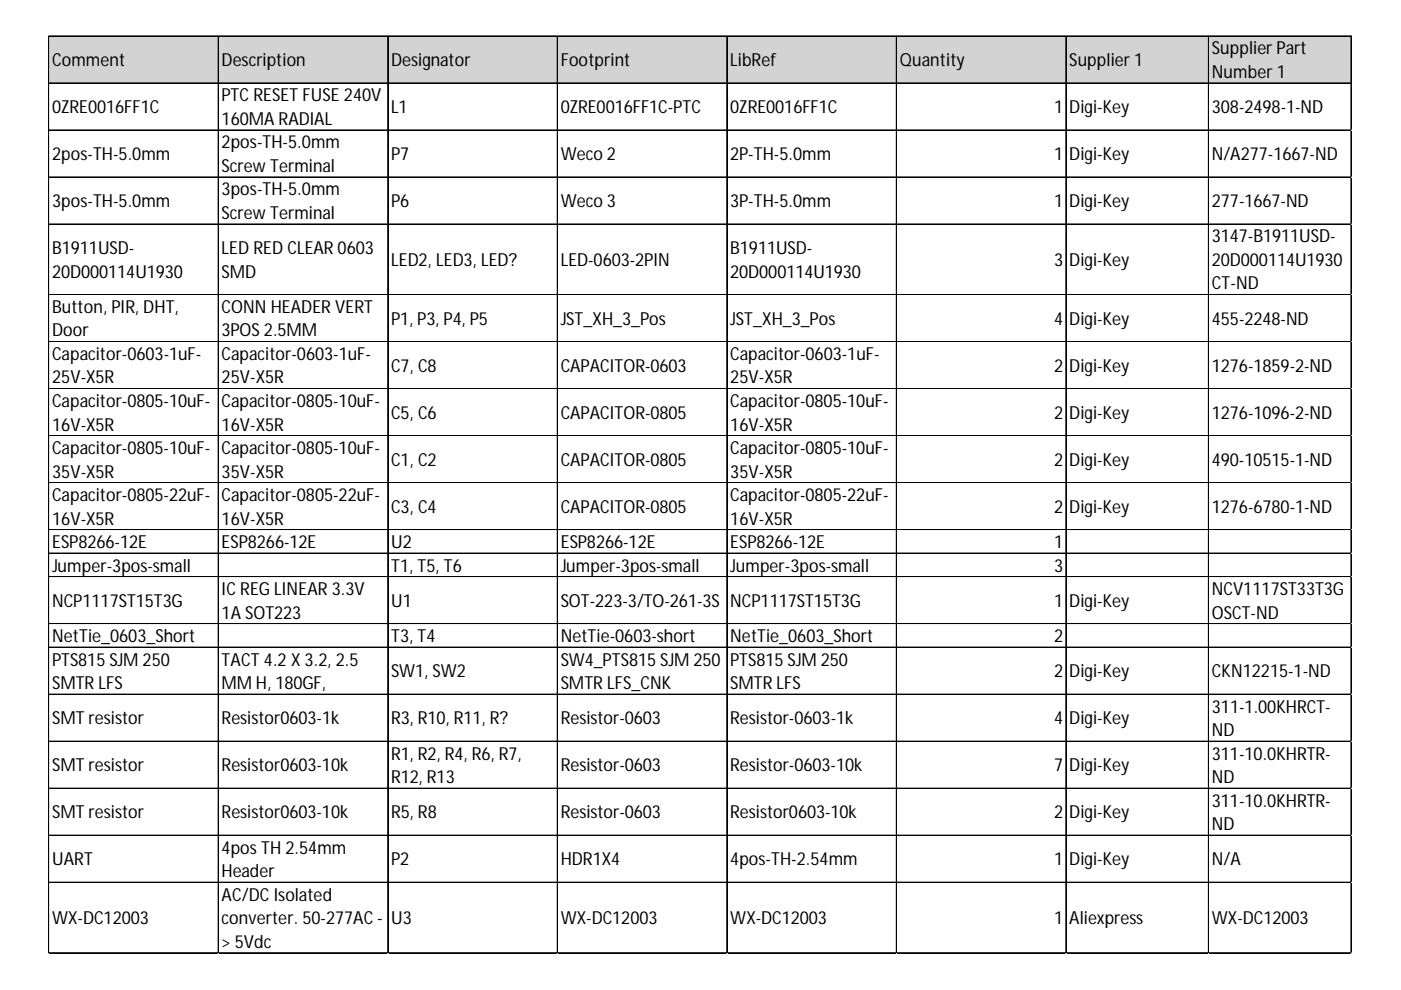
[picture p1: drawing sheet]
<svg xmlns="http://www.w3.org/2000/svg" width="297mm" height="210mm" viewBox="0 0 297 210" stroke-linecap="round" stroke-linejoin="round" font-family="sans-serif">
<defs><g id="words">
<g font-size="3.8">
<text x="256.9" y="11.5">Supplier Part</text>
<text x="11" y="14">Comment</text>
<text x="47" y="14">Description</text>
<text x="82.9" y="14">Designator</text>
<text x="118.9" y="14">Footprint</text>
<text x="154.8" y="14">LibRef</text>
<text x="190.8" y="14">Quantity</text>
<text x="226.7" y="14">Supplier 1</text>
<text x="256.9" y="16.5">Number 1</text>
<text x="11" y="24">0ZRE0016FF1C</text>
<text x="47" y="21.5">PTC RESET FUSE 240V</text>
<text x="82.9" y="24">L1</text>
<text x="118.9" y="24">0ZRE0016FF1C-PTC</text>
<text x="154.8" y="24">0ZRE0016FF1C</text>
<text x="223.5" y="24">1</text>
<text x="226.7" y="24">Digi-Key</text>
<text x="256.9" y="24">308-2498-1-ND</text>
<text x="47" y="26.5">160MA RADIAL</text>
<text x="11" y="34">2pos-TH-5.0mm</text>
<text x="47" y="31.5">2pos-TH-5.0mm</text>
<text x="82.9" y="34">P7</text>
<text x="118.9" y="34">Weco 2</text>
<text x="154.8" y="34">2P-TH-5.0mm</text>
<text x="223.5" y="34">1</text>
<text x="226.7" y="34">Digi-Key</text>
<text x="256.9" y="34">N/A277-1667-ND</text>
<text x="47" y="36.5">ScrewTerminal</text>
<text x="47" y="41.4">3pos-TH-5.0mm</text>
<text x="11" y="43.9">3pos-TH-5.0mm</text>
<text x="47" y="46.4">ScrewTerminal</text>
<text x="82.9" y="43.9">P6</text>
<text x="118.9" y="43.9">Weco 3</text>
<text x="154.8" y="43.9">3P-TH-5.0mm</text>
<text x="223.5" y="43.9">1</text>
<text x="226.7" y="43.9">Digi-Key</text>
<text x="256.9" y="43.9">277-1667-ND</text>
<text x="11" y="53.9">B1911USD-</text>
<text x="47" y="53.9">LED RED CLEAR 0603</text>
<text x="154.8" y="53.9">B1911USD-</text>
<text x="256.9" y="51.4">3147-B1911USD-</text>
<text x="11" y="58.9">20D000114U1930</text>
<text x="47" y="58.9">SMD</text>
<text x="82.9" y="56.4">LED2, LED3, LED?</text>
<text x="118.9" y="56.4">LED-0603-2PIN</text>
<text x="154.8" y="58.9">20D000114U1930</text>
<text x="223.5" y="56.4">3</text>
<text x="226.7" y="56.4">Digi-Key</text>
<text x="256.9" y="56.4">20D000114U1930</text>
<text x="256.9" y="61.4">CT-ND</text>
<text x="11" y="66.4">Button, PIR, DHT,</text>
<text x="11" y="71.3">Door</text>
<text x="47" y="66.4">CONN HEADER VERT</text>
<text x="47" y="71.3">3POS 2.5MM</text>
<text x="82.9" y="68.8">P1, P3, P4, P5</text>
<text x="118.9" y="68.8">JST_XH_3_Pos</text>
<text x="154.8" y="68.8">JST_XH_3_Pos</text>
<text x="223.5" y="68.8">4</text>
<text x="226.7" y="68.8">Digi-Key</text>
<text x="256.9" y="68.8">455-2248-ND</text>
<text x="11" y="76.3">Capacitor-0603-1uF-</text>
<text x="47" y="76.3">Capacitor-0603-1uF-</text>
<text x="154.8" y="76.3">Capacitor-0603-1uF-</text>
<text x="11" y="81.3">25V-X5R</text>
<text x="47" y="81.3">25V-X5R</text>
<text x="82.9" y="78.8">C7, C8</text>
<text x="118.9" y="78.8">CAPACITOR-0603</text>
<text x="154.8" y="81.3">25V-X5R</text>
<text x="223.5" y="78.8">2</text>
<text x="226.7" y="78.8">Digi-Key</text>
<text x="256.9" y="78.8">1276-1859-2-ND</text>
<text x="11" y="86.3">Capacitor-0805-10uF-</text>
<text x="47" y="86.3">Capacitor-0805-10uF-</text>
<text x="82.9" y="88.8">C5, C6</text>
<text x="118.9" y="88.8">CAPACITOR-0805</text>
<text x="154.8" y="86.3">Capacitor-0805-10uF-</text>
<text x="223.5" y="88.8">2</text>
<text x="226.7" y="88.8">Digi-Key</text>
<text x="256.9" y="88.8">1276-1096-2-ND</text>
<text x="11" y="91.3">16V-X5R</text>
<text x="47" y="91.3">16V-X5R</text>
<text x="154.8" y="91.3">16V-X5R</text>
<text x="11" y="96.3">Capacitor-0805-10uF-</text>
<text x="11" y="101.2">35V-X5R</text>
<text x="47" y="96.3">Capacitor-0805-10uF-</text>
<text x="47" y="101.2">35V-X5R</text>
<text x="82.9" y="98.8">C1, C2</text>
<text x="118.9" y="98.8">CAPACITOR-0805</text>
<text x="154.8" y="96.3">Capacitor-0805-10uF-</text>
<text x="154.8" y="101.2">35V-X5R</text>
<text x="223.5" y="98.8">2</text>
<text x="226.7" y="98.8">Digi-Key</text>
<text x="256.9" y="98.8">490-10515-1-ND</text>
<text x="11" y="106.2">Capacitor-0805-22uF-</text>
<text x="47" y="106.2">Capacitor-0805-22uF-</text>
<text x="154.8" y="106.2">Capacitor-0805-22uF-</text>
<text x="11" y="111.2">16V-X5R</text>
<text x="47" y="111.2">16V-X5R</text>
<text x="82.9" y="108.7">C3, C4</text>
<text x="118.9" y="108.7">CAPACITOR-0805</text>
<text x="154.8" y="111.2">16V-X5R</text>
<text x="223.5" y="108.7">2</text>
<text x="226.7" y="108.7">Digi-Key</text>
<text x="256.9" y="108.7">1276-6780-1-ND</text>
<text x="11" y="116.2">ESP8266-12E</text>
<text x="47" y="116.2">ESP8266-12E</text>
<text x="82.9" y="116.2">U2</text>
<text x="118.9" y="116.2">ESP8266-12E</text>
<text x="154.8" y="116.2">ESP8266-12E</text>
<text x="223.5" y="116.2">1</text>
<text x="11" y="121.2">Jumper-3pos-small</text>
<text x="82.9" y="121.2">T1, T5, T6</text>
<text x="118.9" y="121.2">Jumper-3pos-small</text>
<text x="154.8" y="121.2">Jumper-3pos-small</text>
<text x="223.5" y="121.2">3</text>
<text x="11" y="128.7">NCP1117ST15T3G</text>
<text x="47" y="126.2">IC REG LINEAR 3.3V</text>
<text x="47" y="131.2">1A SOT223</text>
<text x="82.9" y="128.7">U1</text>
<text x="118.9" y="128.7">SOT-223-3/TO-261-3S</text>
<text x="154.8" y="128.7">NCP1117ST15T3G</text>
<text x="223.5" y="128.7">1</text>
<text x="226.7" y="128.7">Digi-Key</text>
<text x="256.9" y="126.2">NCV1117ST33T3G</text>
<text x="256.9" y="131.2">OSCT-ND</text>
<text x="11" y="136.1">NetTie_0603_Short</text>
<text x="82.9" y="136.1">T3, T4</text>
<text x="118.9" y="136.1">NetTie-0603-short</text>
<text x="154.8" y="136.1">NetTie_0603_Short</text>
<text x="223.5" y="136.1">2</text>
<text x="11" y="141.1">PTS815 SJM 250</text>
<text x="47" y="141.1">TACT 4.2 X 3.2, 2.5</text>
<text x="82.9" y="143.6">SW1, SW2</text>
<text x="118.9" y="141.1">SW4_PTS815 SJM 250</text>
<text x="154.8" y="141.1">PTS815 SJM 250</text>
<text x="223.5" y="143.6">2</text>
<text x="226.7" y="143.6">Digi-Key</text>
<text x="256.9" y="143.6">CKN12215-1-ND</text>
<text x="11" y="146.1">SMTR LFS</text>
<text x="47" y="146.1">MM H, 180GF,</text>
<text x="118.9" y="146.1">SMTR LFS_CNK</text>
<text x="154.8" y="146.1">SMTR LFS</text>
<text x="11" y="153.6">SMT resistor</text>
<text x="47" y="153.6">Resistor0603-1k</text>
<text x="82.9" y="153.6">R3, R10, R11, R?</text>
<text x="118.9" y="153.6">Resistor-0603</text>
<text x="154.8" y="153.6">Resistor-0603-1k</text>
<text x="223.5" y="153.6">4</text>
<text x="226.7" y="153.6">Digi-Key</text>
<text x="256.9" y="151.1">311-1.00KHRCT-</text>
<text x="82.9" y="161.1">R1, R2, R4, R6, R7,</text>
<text x="256.9" y="156.1">ND</text>
<text x="256.9" y="161.1">311-10.0KHRTR-</text>
<text x="11" y="163.5">SMT resistor</text>
<text x="47" y="163.5">Resistor0603-10k</text>
<text x="82.9" y="166">R12, R13</text>
<text x="118.9" y="163.5">Resistor-0603</text>
<text x="154.8" y="163.5">Resistor-0603-10k</text>
<text x="223.5" y="163.5">7</text>
<text x="226.7" y="163.5">Digi-Key</text>
<text x="256.9" y="166">ND</text>
<text x="11" y="173.5">SMT resistor</text>
<text x="47" y="173.5">Resistor0603-10k</text>
<text x="82.9" y="173.5">R5, R8</text>
<text x="118.9" y="173.5">Resistor-0603</text>
<text x="154.8" y="173.5">Resistor0603-10k</text>
<text x="223.5" y="173.5">2</text>
<text x="226.7" y="173.5">Digi-Key</text>
<text x="256.9" y="171">311-10.0KHRTR-</text>
<text x="256.9" y="176">ND</text>
<text x="11" y="183.5">UART</text>
<text x="47" y="181">4pos TH 2.54mm</text>
<text x="47" y="186">Header</text>
<text x="82.9" y="183.5">P2</text>
<text x="118.9" y="183.5">HDR1X4</text>
<text x="154.8" y="183.5">4pos-TH-2.54mm</text>
<text x="223.5" y="183.5">1</text>
<text x="226.7" y="183.5">Digi-Key</text>
<text x="256.9" y="183.5">N/A</text>
<text x="47" y="191">AC/DC Isolated</text>
<text x="11" y="195.9">WX-DC12003</text>
<text x="47" y="195.9">converter. 50-277AC -</text>
<text x="82.9" y="195.9">U3</text>
<text x="118.9" y="195.9">WX-DC12003</text>
<text x="154.8" y="195.9">WX-DC12003</text>
<text x="223.5" y="195.9">1</text>
<text x="226.7" y="195.9">Aliexpress</text>
<text x="256.9" y="195.9">WX-DC12003</text>
<text x="47" y="200.9">&gt; 5Vdc</text>
</g>
</g></defs>
<path d="M10.4 7.7h276.2v10h-276.2z" fill="#d3d3d3"/>
<g fill="none" stroke="#000" stroke-width=".21">
<path d="M10.3 7.6v194.5M10.4 7.6v194.5M10.5 7.6h276.1M10.5 7.7h276.1M10.5 17.6h276.1M10.5 17.7h276.1M46.3 7.8v194.3M82.2 7.8v194.3M82.3 7.8v194.3M118.1 7.8v194.3M118.2 7.8v194.3M154.1 7.8v194.3"/>
<path d="M154.2 7.8v194.3M190 7.8v194.3M190.1 7.8v194.3M226 7.8v194.3M226.1 7.8v194.3M256.2 7.8v194.3M256.3 7.8v194.3M286.4 7.8v194.3M286.5 7.8v194.3M10.5 27.5h276.1M10.5 27.6h276.1M10.5 37.5h276.1"/>
<path d="M10.5 37.6h276.1M10.5 47.5h276.1M10.5 47.6h276.1M10.5 62.4h276.1M10.5 62.5h276.1M10.5 72.4h276.1M10.5 72.5h276.1M10.5 82.4h276.1M10.5 92.3h276.1M10.5 92.4h276.1M10.5 102.3h276.1M10.5 102.4h276.1"/>
<path d="M10.5 112.3h276.1M10.5 117.3h276.1M10.5 122.2h276.1M10.5 122.3h276.1M10.5 132.2h276.1M10.5 132.3h276.1M10.5 137.2h276.1M10.5 137.3h276.1M10.5 147.2h276.1M10.5 157.1h276.1M10.5 157.2h276.1M10.5 167.1h276.1"/>
<path d="M10.5 167.2h276.1M10.5 177.1h276.1M10.5 187h276.1M10.5 187.1h276.1M10.5 202h276.1M10.5 202.1h276.1"/>
</g>
<path d="M10.3 202.1v.1" fill="none" stroke="#d4d4d4" stroke-width=".21"/>
<path d="M10.3 202.1l.2 .1z" fill="#d4d4d4"/>
<path d="M46.3 202.1v.1" fill="none" stroke="#d4d4d4" stroke-width=".21"/>
<path d="M46.3 202.1l.1 .1z" fill="#d4d4d4"/>
<path d="M82.2 202.1v.1" fill="none" stroke="#d4d4d4" stroke-width=".21"/>
<path d="M82.2 202.1l.1 .1z" fill="#d4d4d4"/>
<path d="M118.1 202.1v.1" fill="none" stroke="#d4d4d4" stroke-width=".21"/>
<path d="M118.1 202.1l.2 .1z" fill="#d4d4d4"/>
<path d="M154.1 202.1v.1" fill="none" stroke="#d4d4d4" stroke-width=".21"/>
<path d="M154.1 202.1l.1 .1z" fill="#d4d4d4"/>
<path d="M190 202.1v.1" fill="none" stroke="#d4d4d4" stroke-width=".21"/>
<path d="M190 202.1l.2 .1z" fill="#d4d4d4"/>
<path d="M226 202.1v.1" fill="none" stroke="#d4d4d4" stroke-width=".21"/>
<path d="M226 202.1l.1 .1z" fill="#d4d4d4"/>
<path d="M256.2 202.1v.1" fill="none" stroke="#d4d4d4" stroke-width=".21"/>
<path d="M256.2 202.1l.1 .1z" fill="#d4d4d4"/>
<path d="M286.4 202.1v.1" fill="none" stroke="#d4d4d4" stroke-width=".21"/>
<path d="M286.4 202.1l.2 .1z" fill="#d4d4d4"/>
<path d="M286.6 27.5h.1" fill="none" stroke="#d4d4d4" stroke-width=".21"/>
<path d="M286.6 27.5v.2z" fill="#d4d4d4"/>
<path d="M286.6 37.5h.1" fill="none" stroke="#d4d4d4" stroke-width=".21"/>
<path d="M286.6 37.5v.2z" fill="#d4d4d4"/>
<path d="M286.6 47.5h.1" fill="none" stroke="#d4d4d4" stroke-width=".21"/>
<path d="M286.6 47.5v.1z" fill="#d4d4d4"/>
<path d="M286.6 62.4h.1" fill="none" stroke="#d4d4d4" stroke-width=".21"/>
<path d="M286.6 62.4v.2z" fill="#d4d4d4"/>
<path d="M286.6 72.4h.1" fill="none" stroke="#d4d4d4" stroke-width=".21"/>
<path d="M286.6 72.4v.2z" fill="#d4d4d4"/>
<path d="M286.6 82.4h.1" fill="none" stroke="#d4d4d4" stroke-width=".21"/>
<path d="M286.6 82.4v.1z" fill="#d4d4d4"/>
<path d="M286.6 92.3h.1" fill="none" stroke="#d4d4d4" stroke-width=".21"/>
<path d="M286.6 92.3v.2z" fill="#d4d4d4"/>
<path d="M286.6 102.3h.1" fill="none" stroke="#d4d4d4" stroke-width=".21"/>
<path d="M286.6 102.3v.2z" fill="#d4d4d4"/>
<path d="M286.6 112.3h.1" fill="none" stroke="#d4d4d4" stroke-width=".21"/>
<path d="M286.6 112.3v.1z" fill="#d4d4d4"/>
<path d="M286.6 117.3h.1" fill="none" stroke="#d4d4d4" stroke-width=".21"/>
<path d="M286.6 117.3v.1z" fill="#d4d4d4"/>
<path d="M286.6 122.2h.1" fill="none" stroke="#d4d4d4" stroke-width=".21"/>
<path d="M286.6 122.2v.2z" fill="#d4d4d4"/>
<path d="M286.6 132.2h.1" fill="none" stroke="#d4d4d4" stroke-width=".21"/>
<path d="M286.6 132.2v.2z" fill="#d4d4d4"/>
<path d="M286.6 137.2h.1" fill="none" stroke="#d4d4d4" stroke-width=".21"/>
<path d="M286.6 137.2v.1z" fill="#d4d4d4"/>
<path d="M286.6 147.2h.1" fill="none" stroke="#d4d4d4" stroke-width=".21"/>
<path d="M286.6 147.2v.1z" fill="#d4d4d4"/>
<path d="M286.6 157.1h.1" fill="none" stroke="#d4d4d4" stroke-width=".21"/>
<path d="M286.6 157.1v.2z" fill="#d4d4d4"/>
<path d="M286.6 167.1h.1" fill="none" stroke="#d4d4d4" stroke-width=".21"/>
<path d="M286.6 167.1v.1z" fill="#d4d4d4"/>
<path d="M286.6 177.1h.1" fill="none" stroke="#d4d4d4" stroke-width=".21"/>
<path d="M286.6 177.1v.1z" fill="#d4d4d4"/>
<path d="M286.6 187h.1" fill="none" stroke="#d4d4d4" stroke-width=".21"/>
<path d="M286.6 187v.2z" fill="#d4d4d4"/>
<path d="M286.6 202h.1" fill="none" stroke="#d4d4d4" stroke-width=".21"/>
<path d="M286.6 202v.1z" fill="#d4d4d4"/>
<use href="#words"/>
</svg>
